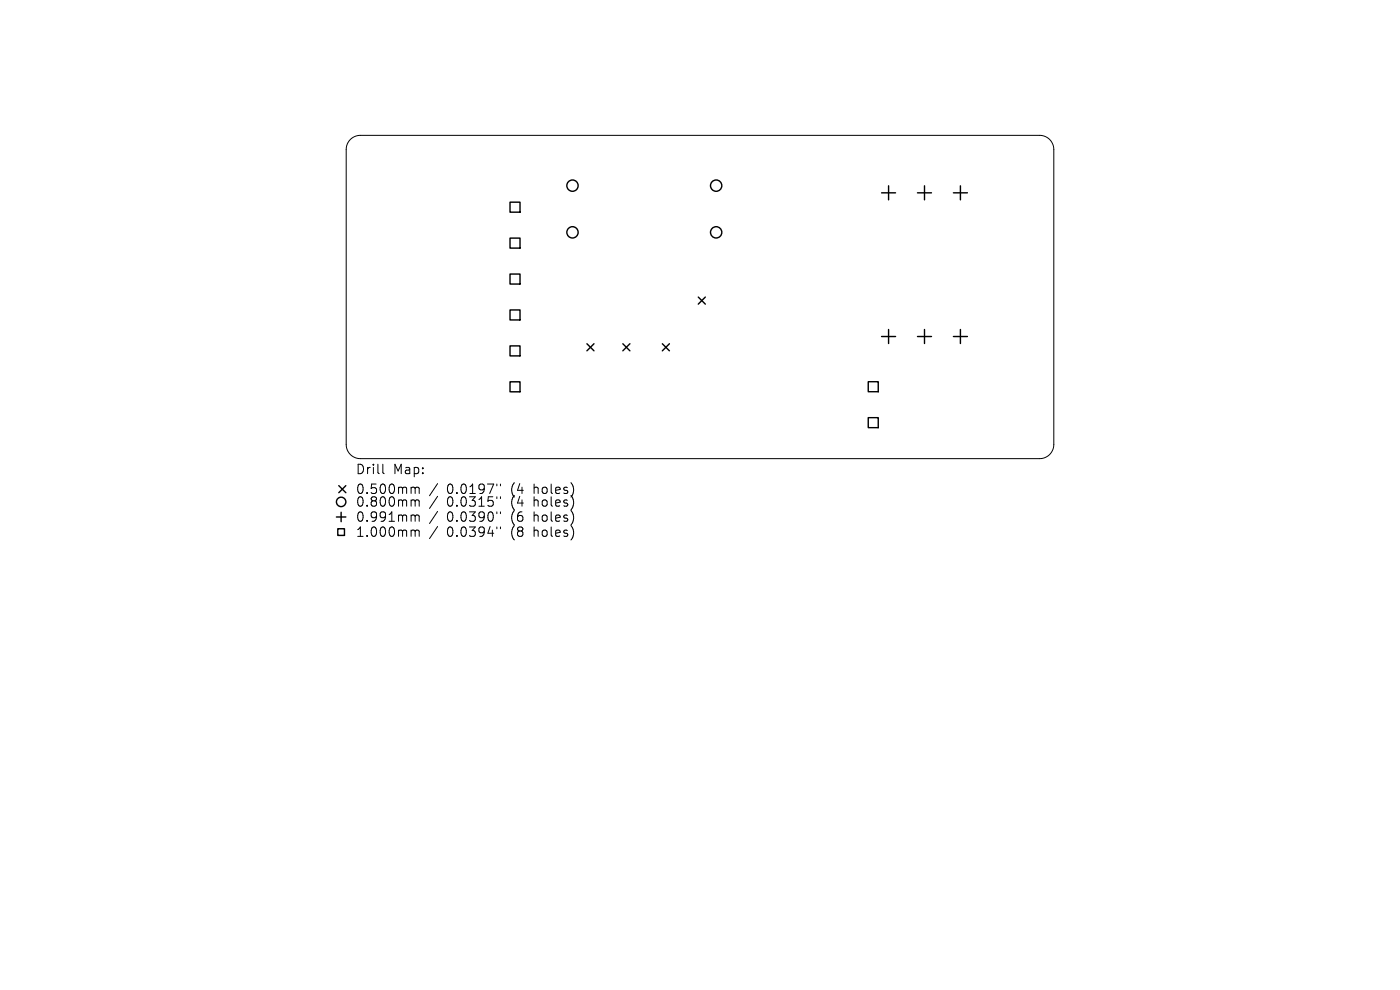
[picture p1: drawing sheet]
<svg xmlns="http://www.w3.org/2000/svg" width="297mm" height="210mm" viewBox="0 0 297 210" stroke-linecap="round" stroke-linejoin="round" font-family="sans-serif">
<defs><g id="words">
<g font-size="2.8">
<text x="75.4" y="100.9">Drill</text>
<text x="83.4" y="100.9">Map:</text>
<text x="75.4" y="105.1">0.500mm</text>
<text x="75.4" y="107.8">0.800mm</text>
<text x="94.8" y="105.1">0.0197&quot;</text>
<text x="94.8" y="107.8">0.0315&quot;</text>
<text x="108.5" y="105.1">(4</text>
<text x="108.5" y="107.8">(4</text>
<text x="113.5" y="105.1">holes)</text>
<text x="113.5" y="107.8">holes)</text>
<text x="75.4" y="111">0.991mm</text>
<text x="94.8" y="111">0.0390&quot;</text>
<text x="108.5" y="111">(6</text>
<text x="113.5" y="111">holes)</text>
<text x="75.4" y="114.2">1.000mm</text>
<text x="94.8" y="114.2">0.0394&quot;</text>
<text x="108.5" y="114.2">(8</text>
<text x="113.5" y="114.2">holes)</text>
</g>
</g></defs>
<g fill="none" stroke="#000" stroke-width=".21">
<path d="M74.3 29.6a3 3 0 0 1 2.1-.9h144.2a3 3 0 0 1 3 3v62.6a3 3 0 0 1-3 3h-144.2a3 3 0 0 1-3-3v-62.6a3 3 0 0 1 .9-2.1zM81.2 98.5v1.7l.3 .3M87.5 103.3l.5 .1 .1 .2M87.5 106l.5 .1 .1 .2M87.5 109.2h.3l.3 .3M87.5 112.4h.3l.3 .3M88.1 103.6l.3-.3 .4 .1 .1 1.3M88.1 103.6v1.1M88.1 106.3v1.1M88.1 109.5v1.1M88.1 112.7v1.1M88.1 106.3l.3-.3 .4 .1 .1 1.3"/>
<path d="M88.1 109.5l.3-.3 .4 .1 .1 1.3M88.1 112.7l.3-.3 .4 .1 .1 1.3M92.8 102.6l-1.7 2.6M92.8 105.3l-1.7 2.6M92.8 108.5l-1.7 2.6M92.8 111.7l-1.7 2.6M105.4 102.7v.4M105.4 105.4v.4M105.4 108.6v.4M105.4 111.8v.4M106.2 102.7v.4M106.2 105.4v.4"/>
<path d="M106.2 108.6v.4M106.2 111.8v.4"/>
</g>
<g fill="none" stroke="#000" stroke-width=".3">
<path d="M188.5 39.4v3M196.1 39.4v3M203.7 39.4v3M108.2 42.9h2.1v2.1h-2.1zM108.2 50.5h2.1v2.1h-2.1zM108.2 58.1h2.1v2.2h-2.1zM187 40.9h3M194.6 40.9h3M202.3 40.9h2.9M108.2 65.8h2.1v2.1h-2.1zM108.2 73.4h2.1v2.1h-2.1zM124.5 72.9l1.5 1.5"/>
<path d="M126 72.9l-1.5 1.5M132.1 72.9l1.5 1.5M133.6 72.9l-1.5 1.5M140.5 72.9l1.5 1.5M142 72.9l-1.5 1.5M148.1 63l1.5 1.5M149.6 63l-1.5 1.5M187 71.4h3M188.5 69.9v3M194.6 71.4h3M196.1 69.9v3M202.3 71.4h2.9"/>
<path d="M203.7 69.9v3M108.2 81h2.1v2.1h-2.1zM184.2 81h2.1v2.1h-2.1zM184.2 88.6h2.1v2.1h-2.1zM71.4 109.7h2M71.7 112.2h1.4v1.4h-1.4zM71.9 103l1.5 1.5M72.4 108.7v2M73.4 103l-1.5 1.5"/>
<circle cx="121.5" cy="39.4" r="1.2"/>
<circle cx="151.9" cy="39.4" r="1.2"/>
<circle cx="121.5" cy="49.3" r="1.2"/>
<circle cx="151.9" cy="49.3" r="1.2"/>
<circle cx="72.4" cy="106.5" r="1"/>
</g>
<use href="#words"/>
</svg>
